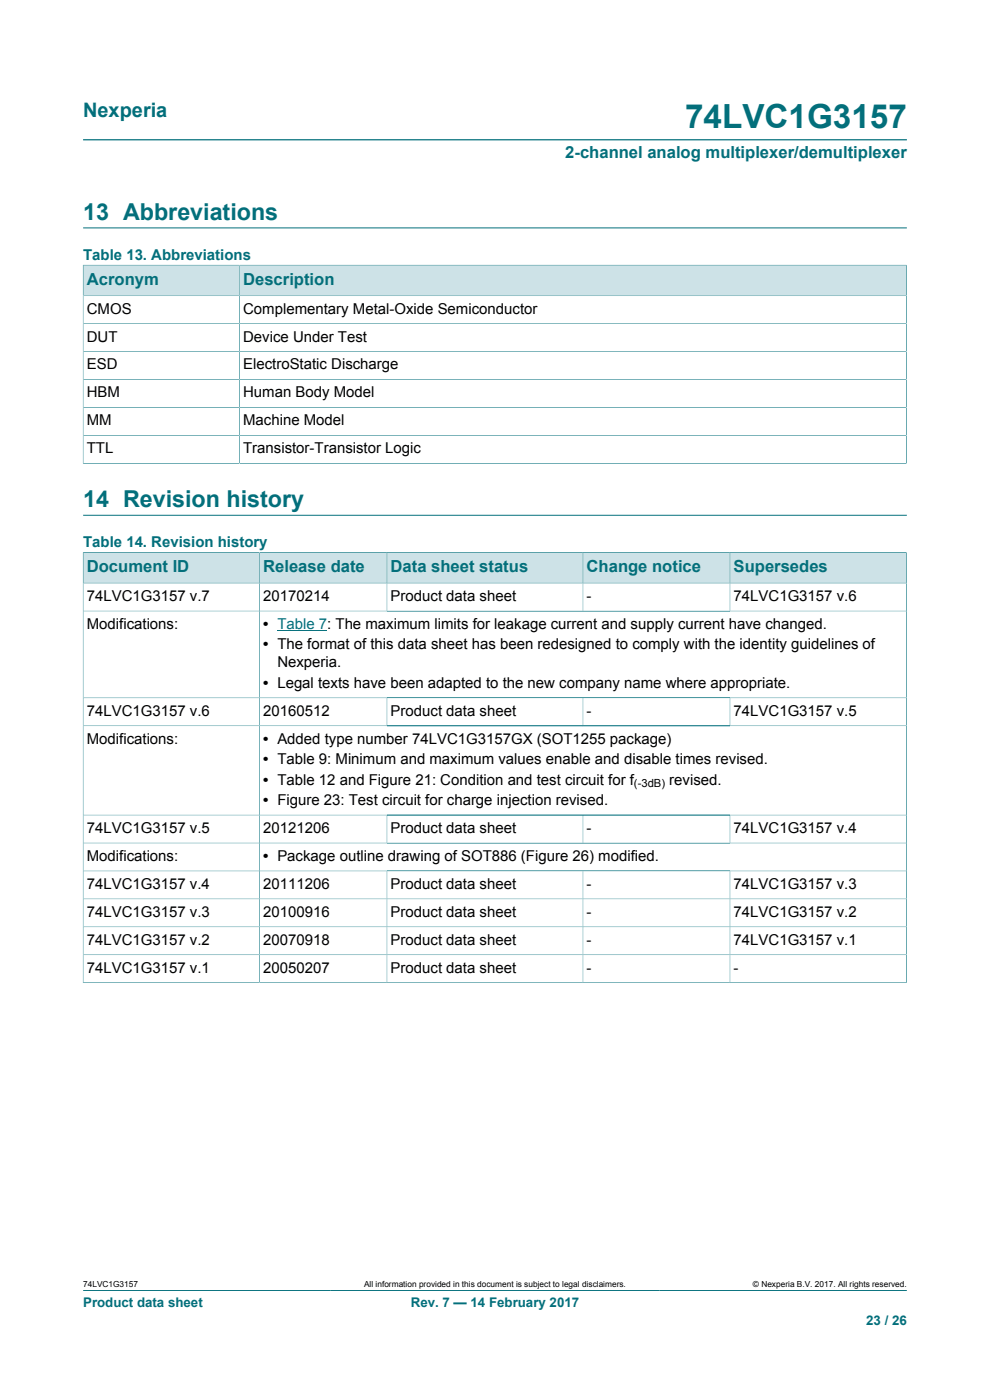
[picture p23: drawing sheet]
<svg xmlns="http://www.w3.org/2000/svg" width="210mm" height="297mm" viewBox="0 0 210 297" stroke-linecap="round" stroke-linejoin="round" font-family="sans-serif">
<defs><g id="words">
<text font-size="7.1" fill="#036f7b" x="145.3" y="27.2">74LVC1G3157</text>
<g font-size="4.9" fill="#036f7b">
<text x="17.6" y="46.6">13 Abbreviations</text>
<text x="17.6" y="107.5">14 Revision history</text>
</g>
<text font-size="4.2" fill="#036f7b" x="17.6" y="24.8">Nexperia</text>
<g font-size="3.5" fill="#036f7b">
<text x="119.9" y="33.5">2-channel analog multiplexer/demultiplexer</text>
<text x="18.4" y="60.4">Acronym</text>
<text x="51.6" y="60.4">Description</text>
<text x="18.4" y="121.4">Document ID</text>
<text x="55.8" y="121.4">Release date</text>
<text x="82.9" y="121.4">Data sheet status</text>
<text x="124.4" y="121.4">Change notice</text>
<text x="155.6" y="121.4">Supersedes</text>
</g>
<g font-size="3.2" fill="#036f7b">
<text x="17.6" y="55.2">Table 13. Abbreviations</text>
<text x="17.6" y="116.1">Table 14. Revision history</text>
</g>
<g font-size="3.2">
<text x="18.4" y="66.5">CMOS</text>
<text x="51.6" y="66.5">Complementary Metal-Oxide Semiconductor</text>
<text x="18.4" y="72.4">DUT</text>
<text x="51.6" y="72.4">Device Under Test</text>
<text x="18.4" y="78.4">ESD</text>
<text x="51.6" y="78.4">ElectroStatic Discharge</text>
<text x="18.4" y="84.3">HBM</text>
<text x="51.6" y="84.3">Human Body Model</text>
<text x="18.4" y="90.2">MM</text>
<text x="51.6" y="90.2">Machine Model</text>
<text x="18.4" y="96.2">TTL</text>
<text x="51.6" y="96.2">Transistor-Transistor Logic</text>
<text x="18.4" y="127.5">74LVC1G3157 v.7</text>
<text x="55.8" y="127.5">20170214</text>
<text x="82.9" y="127.5">Product data sheet</text>
<text x="124.4" y="127.5">-</text>
<text x="155.6" y="127.5">74LVC1G3157 v.6</text>
<text x="18.4" y="133.4">Modifications:</text>
<text x="55.8" y="133.4">• Table 7: The maximum limits for leakage current and supply current have changed.</text>
<text x="55.8" y="137.8">• The format of this data sheet has been redesigned to comply with the identity guidelines of</text>
<text x="58.8" y="141.6">Nexperia.</text>
<text x="55.8" y="145.9">• Legal texts have been adapted to the new company name where appropriate.</text>
<text x="18.4" y="151.8">74LVC1G3157 v.6</text>
<text x="55.8" y="151.8">20160512</text>
<text x="82.9" y="151.8">Product data sheet</text>
<text x="124.4" y="151.8">-</text>
<text x="155.6" y="151.8">74LVC1G3157 v.5</text>
<text x="18.4" y="157.8">Modifications:</text>
<text x="55.8" y="157.8">• Added type number 74LVC1G3157GX (SOT1255 package)</text>
<text x="55.8" y="162.1">• Table 9: Minimum and maximum values enable and disable times revised.</text>
<text x="55.8" y="166.4">• Table 12 and Figure 21: Condition and test circuit for f</text>
<text x="142" y="166.4">revised.</text>
<text x="55.8" y="170.8">• Figure 23: Test circuit for charge injection revised.</text>
<text x="18.4" y="176.7">74LVC1G3157 v.5</text>
<text x="55.8" y="176.7">20121206</text>
<text x="82.9" y="176.7">Product data sheet</text>
<text x="124.4" y="176.7">-</text>
<text x="155.6" y="176.7">74LVC1G3157 v.4</text>
<text x="18.4" y="182.6">Modifications:</text>
<text x="55.8" y="182.6">• Package outline drawing of SOT886 (Figure 26) modified.</text>
<text x="18.4" y="188.6">74LVC1G3157 v.4</text>
<text x="55.8" y="188.6">20111206</text>
<text x="82.9" y="188.6">Product data sheet</text>
<text x="124.4" y="188.6">-</text>
<text x="155.6" y="188.6">74LVC1G3157 v.3</text>
<text x="18.4" y="194.5">74LVC1G3157 v.3</text>
<text x="55.8" y="194.5">20100916</text>
<text x="82.9" y="194.5">Product data sheet</text>
<text x="124.4" y="194.5">-</text>
<text x="155.6" y="194.5">74LVC1G3157 v.2</text>
<text x="18.4" y="200.4">74LVC1G3157 v.2</text>
<text x="55.8" y="200.4">20070918</text>
<text x="82.9" y="200.4">Product data sheet</text>
<text x="124.4" y="200.4">-</text>
<text x="155.6" y="200.4">74LVC1G3157 v.1</text>
<text x="18.4" y="206.3">74LVC1G3157 v.1</text>
<text x="55.8" y="206.3">20050207</text>
<text x="82.9" y="206.3">Product data sheet</text>
<text x="124.4" y="206.3">-</text>
<text x="155.6" y="206.3">-</text>
</g>
<g font-size="2.8" fill="#036f7b">
<text x="17.6" y="277.3">Product data sheet</text>
<text x="87.1" y="277.3">Rev. 7 — 14 February 2017</text>
<text x="183.7" y="281">23 / 26</text>
</g>
<text font-size="2.4" x="134.5" y="167.1">(-3dB)</text>
<g font-size="1.8">
<text x="17.6" y="273.1">74LVC1G3157</text>
<text x="77.2" y="273.1">All information provided in this document is subject to legal disclaimers.</text>
<text x="159.7" y="273.1">© Nexperia B.V. 2017. All rights reserved.</text>
</g>
</g></defs>
<path d="M17.6 29.7h174.8M17.6 48.3h174.8M17.6 273.8h174.8" fill="none" stroke="#036f7b" stroke-width=".21"/>
<path d="M17.7 56.3h33v6.4h-33z" fill="#cde2e7"/>
<path d="M17.6 56.2v6.5h33.2v-6.5h-33.2" fill="none" stroke="#036f7b" stroke-width=".21"/>
<path d="M50.9 56.3h141.3v6.4h-141.3z" fill="#cde2e7"/>
<path d="M192.3 56.2v42.2M192.3 56.2h-141.5v42.1M17.6 68.7h174.7M17.6 74.6h174.7M192.3 62.7h-174.7v35.7M17.6 98.3h174.7M17.6 80.5h174.7M17.6 86.4h174.7M17.6 92.4h174.7M17.6 109.3h174.8" fill="none" stroke="#036f7b" stroke-width=".21"/>
<path d="M17.7 117.3h37.3v6.3h-37.3z" fill="#cde2e7"/>
<path d="M17.6 117.1v6.6h37.5v-6.5h-37.5" fill="none" stroke="#036f7b" stroke-width=".21"/>
<path d="M55.1 117.3h26.9v6.3h-26.9z" fill="#cde2e7"/>
<path d="M55.1 117.2h27v6.5h-27z" fill="none" stroke="#036f7b" stroke-width=".21"/>
<path d="M82.2 117.3h41.4v6.3h-41.4z" fill="#cde2e7"/>
<path d="M82.1 117.2h41.6v6.5h-41.6z" fill="none" stroke="#036f7b" stroke-width=".21"/>
<path d="M123.7 117.3h31.1v6.3h-31.1z" fill="#cde2e7"/>
<path d="M123.7 117.2h31.1v6.5h-31.1z" fill="none" stroke="#036f7b" stroke-width=".21"/>
<path d="M154.9 117.3h37.3v6.3h-37.3z" fill="#cde2e7"/>
<g fill="none" stroke="#036f7b" stroke-width=".21">
<path d="M192.3 117.1v91.4M192.3 117.2h-37.5v12.4M17.6 129.6h174.7M55.1 123.7v84.8M82.1 123.7v5.9M123.7 123.7v5.9M192.3 123.7h-174.7v84.8M17.6 148h174.7M17.6 154h174.7M82.1 148v6M123.7 148v6M154.8 148v6"/>
<path d="M17.6 172.9h174.7M17.6 178.8h174.7M82.1 172.9v5.9M123.7 172.9v5.9M154.8 172.9v5.9M17.6 184.8h174.7M17.6 190.7h174.7M17.6 196.6h174.7M82.1 184.8v23.7M123.7 184.8v23.7M154.8 184.8v23.7M17.6 208.5h174.7"/>
<path d="M17.6 202.5h174.7"/>
</g>
<path d="M58.8 133.7h10.6" fill="none" stroke="#00f" stroke-width=".21"/>
<use href="#words"/>
</svg>
